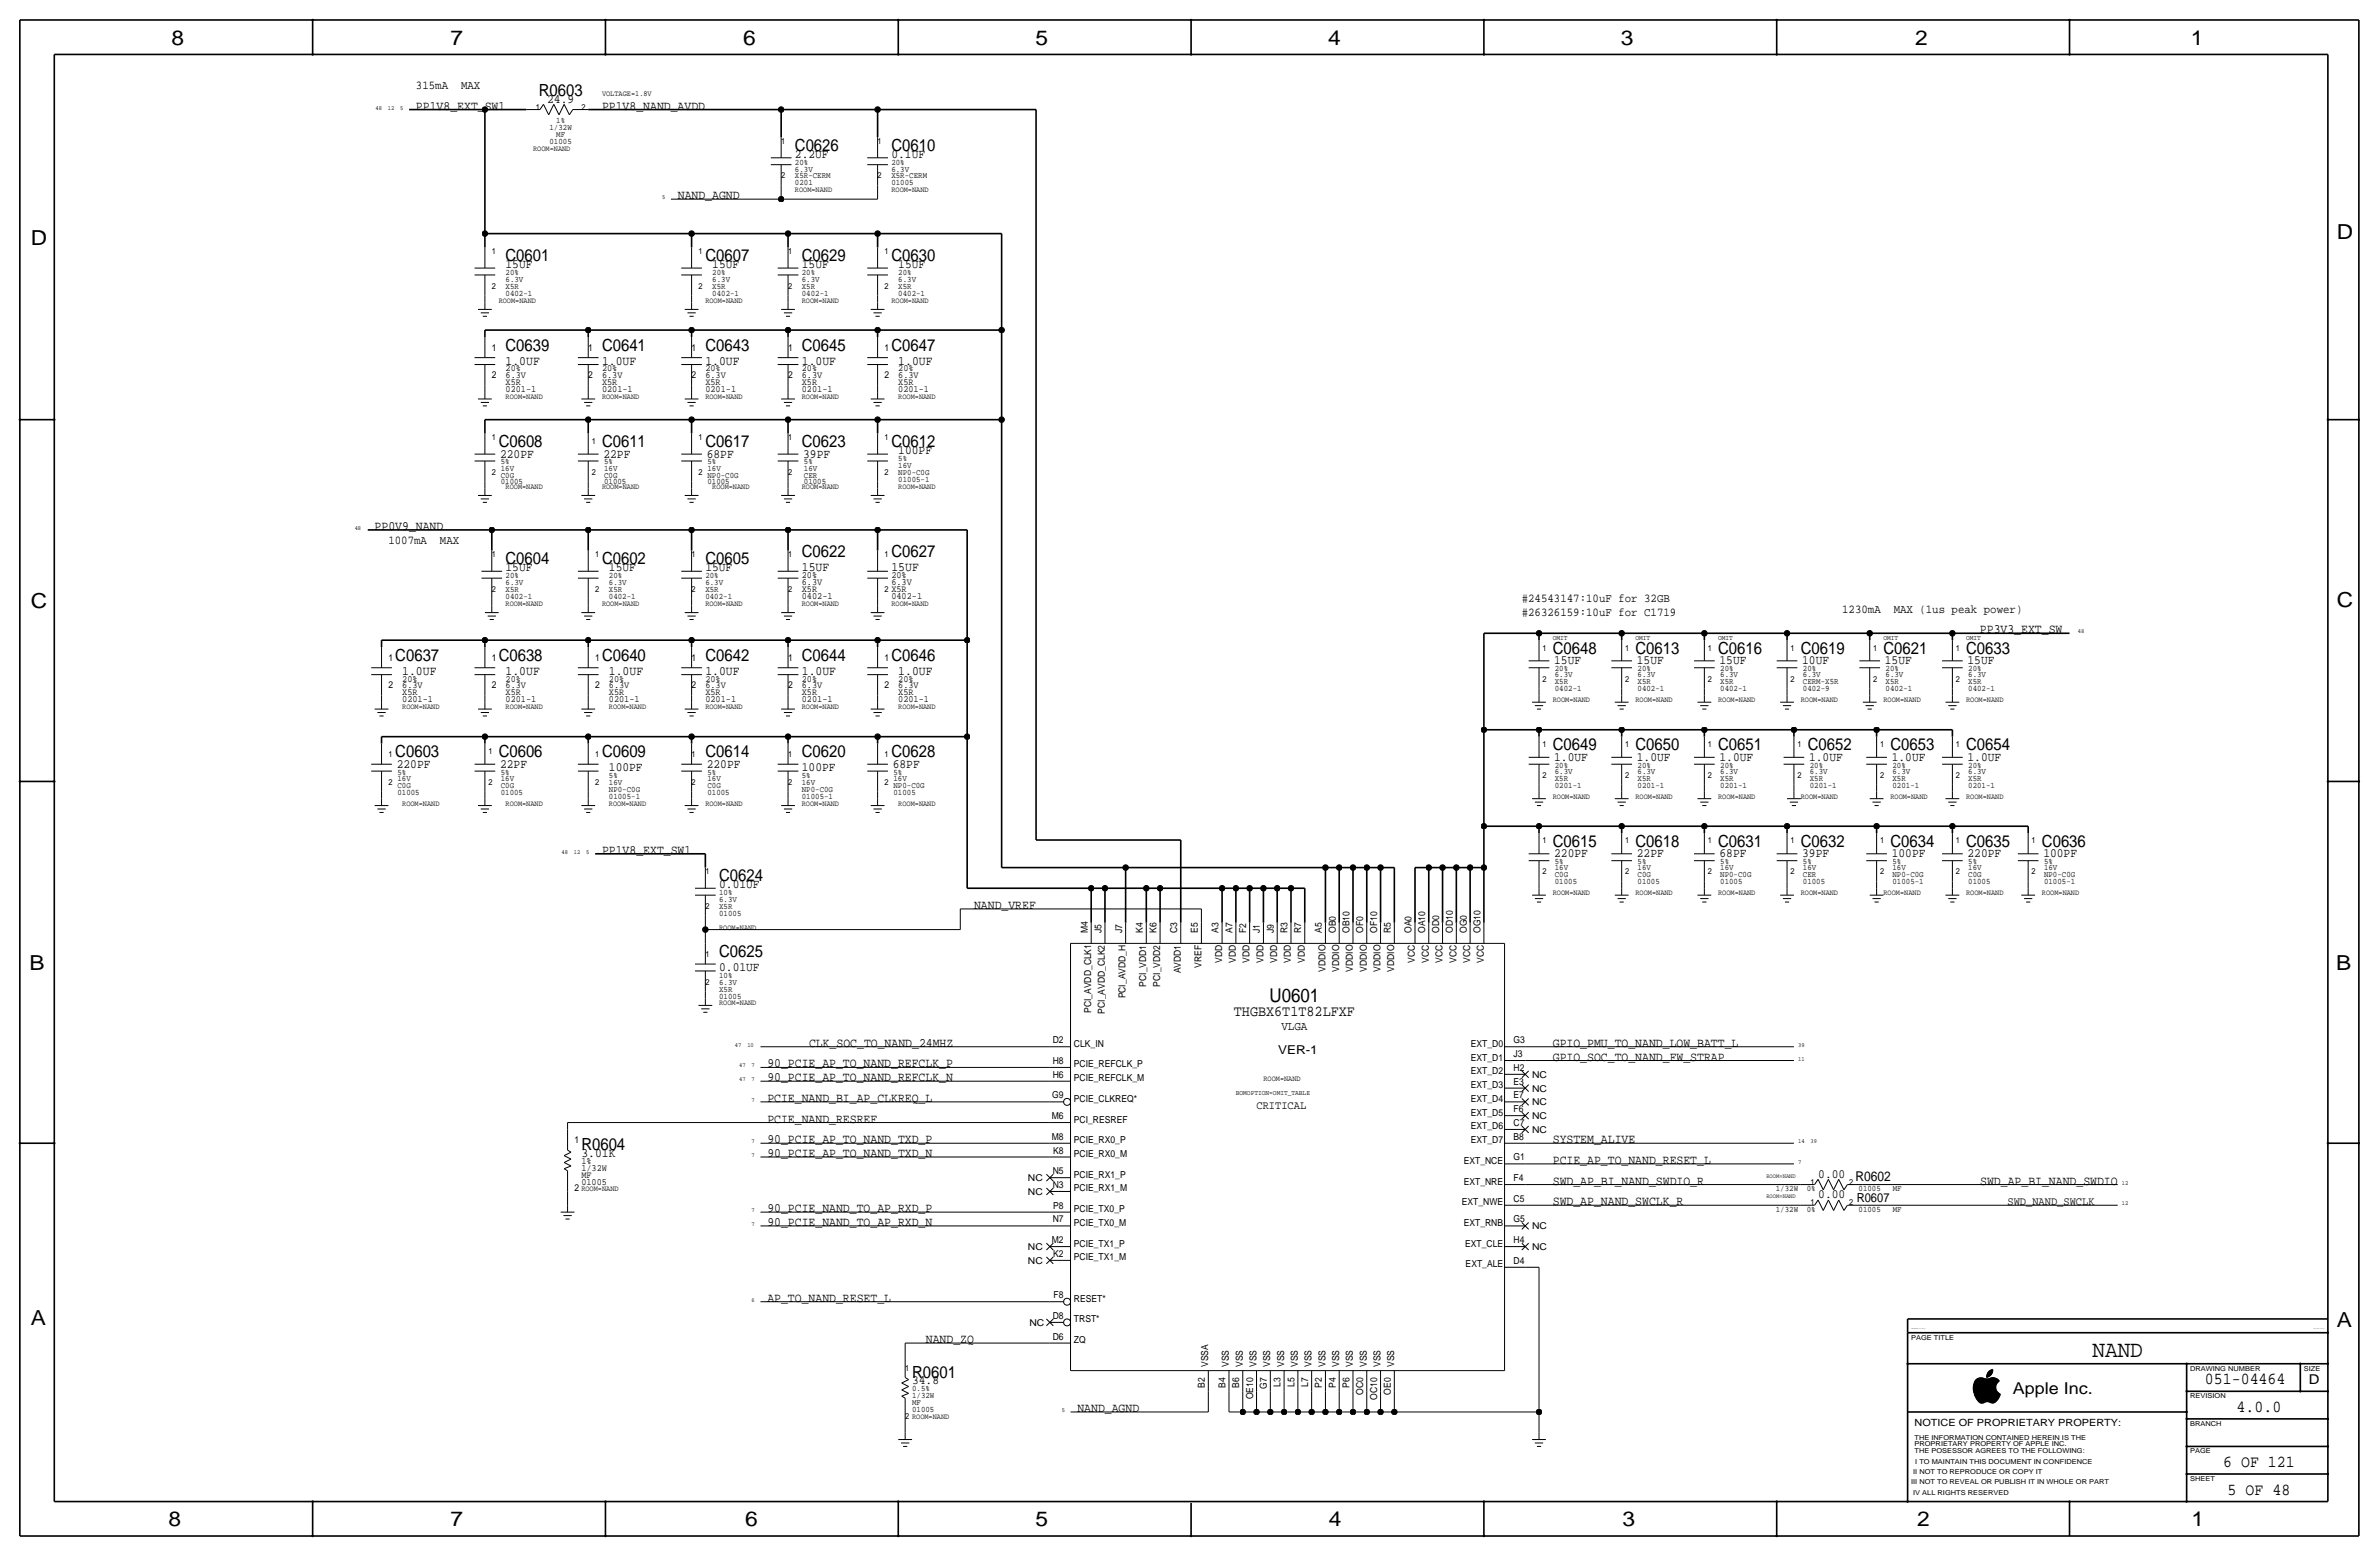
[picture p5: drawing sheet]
<svg xmlns="http://www.w3.org/2000/svg" width="877mm" height="574mm" viewBox="0 0 877 574" stroke-linecap="round" stroke-linejoin="round" font-family="sans-serif">
<defs><g id="words">
<text font-size="8.6" x="771.5" y="500.1">NAND</text>
<g font-size="7.6">
<text x="63.2" y="16.5">8</text>
<text x="166.1" y="16.5">7</text>
<text x="274" y="16.5">6</text>
<text x="381.7" y="16.5">5</text>
<text x="489.7" y="16.5">4</text>
<text x="597.6" y="16.5">3</text>
<text x="706.1" y="16.5">2</text>
<text x="807.7" y="16.5">1</text>
<text x="861.5" y="88.1">D</text>
<text x="11.4" y="90.4">D</text>
<text x="11.4" y="224.3">C</text>
<text x="861.5" y="223.8">C</text>
<text x="10.9" y="357.6">B</text>
<text x="861.3" y="357.4">B</text>
<text x="11.4" y="488.4">A</text>
<text x="861.5" y="489.2">A</text>
<text x="62.2" y="562.6">8</text>
<text x="166.1" y="562.6">7</text>
<text x="274.8" y="562.6">6</text>
<text x="381.7" y="562.6">5</text>
<text x="489.9" y="562.6">4</text>
<text x="598.1" y="562.6">3</text>
<text x="706.8" y="562.6">2</text>
<text x="807.9" y="562.6">1</text>
</g>
<text font-size="7" x="468" y="369.3">U0601</text>
<g font-size="6.2">
<text x="198.6" y="35.3">R0603</text>
<text x="293.1" y="55.6">C0626</text>
<text x="328.6" y="55.6">C0610</text>
<text x="186.4" y="96.3">C0601</text>
<text x="260" y="96.3">C0607</text>
<text x="295.6" y="96.3">C0629</text>
<text x="328.6" y="96.3">C0630</text>
<text x="186.4" y="129.3">C0639</text>
<text x="221.9" y="129.3">C0641</text>
<text x="260" y="129.3">C0643</text>
<text x="295.6" y="129.3">C0645</text>
<text x="328.6" y="129.3">C0647</text>
<text x="183.8" y="164.8">C0608</text>
<text x="221.9" y="164.8">C0611</text>
<text x="260" y="164.8">C0617</text>
<text x="295.6" y="164.8">C0623</text>
<text x="328.6" y="164.8">C0612</text>
<text x="186.4" y="208">C0604</text>
<text x="221.9" y="208">C0602</text>
<text x="260" y="208">C0605</text>
<text x="295.6" y="205.5">C0622</text>
<text x="328.6" y="205.5">C0627</text>
<text x="145.7" y="243.6">C0637</text>
<text x="183.8" y="243.6">C0638</text>
<text x="221.9" y="243.6">C0640</text>
<text x="260" y="243.6">C0642</text>
<text x="295.6" y="243.6">C0644</text>
<text x="328.6" y="243.6">C0646</text>
<text x="572.5" y="241">C0648</text>
<text x="602.9" y="241">C0613</text>
<text x="633.4" y="241">C0616</text>
<text x="663.9" y="241">C0619</text>
<text x="694.4" y="241">C0621</text>
<text x="724.9" y="241">C0633</text>
<text x="145.7" y="279.1">C0603</text>
<text x="183.8" y="279.1">C0606</text>
<text x="221.9" y="279.1">C0609</text>
<text x="260" y="279.1">C0614</text>
<text x="295.6" y="279.1">C0620</text>
<text x="328.6" y="279.1">C0628</text>
<text x="572.5" y="276.6">C0649</text>
<text x="602.9" y="276.6">C0650</text>
<text x="633.4" y="276.6">C0651</text>
<text x="666.4" y="276.6">C0652</text>
<text x="696.9" y="276.6">C0653</text>
<text x="724.9" y="276.6">C0654</text>
<text x="572.5" y="312.2">C0615</text>
<text x="602.9" y="312.2">C0618</text>
<text x="633.4" y="312.2">C0631</text>
<text x="663.9" y="312.2">C0632</text>
<text x="696.9" y="312.2">C0634</text>
<text x="724.9" y="312.2">C0635</text>
<text x="752.8" y="312.2">C0636</text>
<text x="265.1" y="324.9">C0624</text>
<text x="265.1" y="352.8">C0625</text>
<text x="214.3" y="423.9">R0604</text>
<text x="336.2" y="507.7">R0601</text>
<text x="812.9" y="510.3">051-04464</text>
<text x="824.6" y="520.4">4.0.0</text>
<text x="819.6" y="540.8">6 OF 121</text>
<text x="821.3" y="550.9">5 OF 48</text>
</g>
<text font-size="6" x="742.1" y="513.9">Apple Inc.</text>
<text font-size="5.6" x="454.9" y="374.4">THGBX6T1T82LFXF</text>
<g font-size="5">
<text x="684.1" y="435.4">R0602</text>
<text x="851.2" y="510.3">D</text>
</g>
<g font-size="4.7">
<text x="153.4" y="40.4">PP1V8_EXT_SW1</text>
<text x="201.7" y="37.8">24.9</text>
<text x="221.9" y="40.4">PP1V8_NAND_AVDD</text>
<text x="293.1" y="58.2">2.2UF</text>
<text x="328.6" y="58.2">0.1UF</text>
<text x="249.9" y="73.4">NAND_AGND</text>
<text x="186.4" y="98.8">15UF</text>
<text x="262.6" y="98.8">15UF</text>
<text x="295.6" y="98.8">15UF</text>
<text x="331.2" y="98.8">15UF</text>
<text x="186.4" y="134.4">1.0UF</text>
<text x="221.9" y="134.4">1.0UF</text>
<text x="260" y="134.4">1.0UF</text>
<text x="295.6" y="134.4">1.0UF</text>
<text x="331.2" y="134.4">1.0UF</text>
<text x="331.2" y="167.4">100PF</text>
<text x="184.4" y="168.7">220PF</text>
<text x="222.5" y="168.7">22PF</text>
<text x="260.6" y="168.7">68PF</text>
<text x="296.1" y="168.7">39PF</text>
<text x="138.1" y="195.3">PP0V9_NAND</text>
<text x="186.4" y="210.6">15UF</text>
<text x="224.5" y="210.6">15UF</text>
<text x="260" y="210.6">15UF</text>
<text x="295.6" y="210.6">15UF</text>
<text x="328.6" y="210.6">15UF</text>
<text x="729.9" y="233.4">PP3V3_EXT_SW</text>
<text x="573" y="244.9">15UF</text>
<text x="603.5" y="244.9">15UF</text>
<text x="633.9" y="244.9">15UF</text>
<text x="664.4" y="244.9">10UF</text>
<text x="694.9" y="244.9">15UF</text>
<text x="725.4" y="244.9">15UF</text>
<text x="148.3" y="248.7">1.0UF</text>
<text x="186.4" y="248.7">1.0UF</text>
<text x="224.5" y="248.7">1.0UF</text>
<text x="260" y="248.7">1.0UF</text>
<text x="295.6" y="248.7">1.0UF</text>
<text x="331.2" y="248.7">1.0UF</text>
<text x="573" y="280.4">1.0UF</text>
<text x="603.5" y="280.4">1.0UF</text>
<text x="633.9" y="280.4">1.0UF</text>
<text x="667" y="280.4">1.0UF</text>
<text x="697.4" y="280.4">1.0UF</text>
<text x="725.4" y="280.4">1.0UF</text>
<text x="146.3" y="283">220PF</text>
<text x="184.4" y="283">22PF</text>
<text x="224.5" y="284.2">100PF</text>
<text x="260.6" y="283">220PF</text>
<text x="295.6" y="284.2">100PF</text>
<text x="329.1" y="283">68PF</text>
<text x="221.9" y="314.7">PP1V8_EXT_SW1</text>
<text x="573" y="316">220PF</text>
<text x="603.5" y="316">22PF</text>
<text x="633.9" y="316">68PF</text>
<text x="664.4" y="316">39PF</text>
<text x="697.4" y="316">100PF</text>
<text x="725.4" y="316">220PF</text>
<text x="753.3" y="316">100PF</text>
<text x="265.1" y="327.4">0.01UF</text>
<text x="359.1" y="335">NAND_VREF</text>
<text x="265.1" y="357.9">0.01UF</text>
<text x="298.3" y="385.8">CLK_SOC_TO_NAND_24MHZ</text>
<text x="572.5" y="385.8">GPIO_PMU_TO_NAND_LOW_BATT_L</text>
<text x="282.9" y="393.4">90_PCIE_AP_TO_NAND_REFCLK_P</text>
<text x="572.5" y="390.9">GPIO_SOC_TO_NAND_FW_STRAP</text>
<text x="282.9" y="398.5">90_PCIE_AP_TO_NAND_REFCLK_N</text>
<text x="282.9" y="406.1">PCIE_NAND_BI_AP_CLKREQ_L</text>
<text x="282.9" y="413.8">PCIE_NAND_RESREF</text>
<text x="282.9" y="421.4">90_PCIE_AP_TO_NAND_TXD_P</text>
<text x="572.5" y="421.4">SYSTEM_ALIVE</text>
<text x="214.3" y="426.5">3.01K</text>
<text x="282.9" y="426.5">90_PCIE_AP_TO_NAND_TXD_N</text>
<text x="572.5" y="429">PCIE_AP_TO_NAND_RESET_L</text>
<text x="572.5" y="436.6">SWD_AP_BI_NAND_SWDIO_R</text>
<text x="670.3" y="434.1">0.00</text>
<text x="730.1" y="436.6">SWD_AP_BI_NAND_SWDIO</text>
<text x="670.3" y="441.7">0.00</text>
<text x="282.9" y="446.8">90_PCIE_NAND_TO_AP_RXD_P</text>
<text x="572.5" y="444.2">SWD_AP_NAND_SWCLK_R</text>
<text x="282.9" y="451.9">90_PCIE_NAND_TO_AP_RXD_N</text>
<text x="282.9" y="479.8">AP_TO_NAND_RESET_L</text>
<text x="341.3" y="495">NAND_ZQ</text>
<text x="336.2" y="510.3">34.8</text>
<text x="397.2" y="520.4">NAND_AGND</text>
</g>
<text font-size="4.6" x="684.6" y="443">R0607</text>
<g font-size="4.5">
<text x="472.4" y="379.5">VLGA</text>
<text x="471.2" y="388.4">VER-1</text>
</g>
<g font-size="4.4">
<text x="153.4" y="32.8">315mA</text>
<text x="170" y="32.8">MAX</text>
<text x="143.2" y="200.4">1007mA</text>
<text x="162.2" y="200.4">MAX</text>
<text x="561" y="222">#24543147:10uF for 32GB</text>
<text x="561" y="227.1">#26326159:10uF for C1719</text>
<text x="679.1" y="225.8">1230mA</text>
<text x="698.1" y="225.8">MAX (1us peak power)</text>
</g>
<g font-size="4.3">
<text x="463.2" y="408.7">CRITICAL</text>
<text x="740.1" y="444.2">SWD_NAND_SWCLK</text>
</g>
<text font-size="3.7" x="705.8" y="525.5">NOTICE OF PROPRIETARY PROPERTY:</text>
<g font-size="3.5">
<text x="181.3" y="129.3">1</text>
<text x="216.9" y="129.3">1</text>
<text x="255" y="129.3">1</text>
<text x="290.5" y="129.3">1</text>
<text x="326.1" y="129.3">1</text>
<text x="186.4" y="136.9">20%</text>
<text x="221.9" y="136.9">20%</text>
<text x="260" y="136.9">20%</text>
<text x="295.6" y="136.9">20%</text>
<text x="331.2" y="136.9">20%</text>
<text x="181.3" y="139.4">2</text>
<text x="186.4" y="142">X5R</text>
<text x="186.4" y="139.4">6.3V</text>
<text x="216.9" y="139.4">2</text>
<text x="221.9" y="142">X5R</text>
<text x="221.9" y="139.4">6.3V</text>
<text x="255" y="139.4">2</text>
<text x="260" y="142">X5R</text>
<text x="260" y="139.4">6.3V</text>
<text x="290.5" y="139.4">2</text>
<text x="295.6" y="142">X5R</text>
<text x="295.6" y="139.4">6.3V</text>
<text x="326.1" y="139.4">2</text>
<text x="331.2" y="142">X5R</text>
<text x="331.2" y="139.4">6.3V</text>
<text x="186.4" y="144.5">0201-1</text>
<text x="221.9" y="144.5">0201-1</text>
<text x="260" y="144.5">0201-1</text>
<text x="295.6" y="144.5">0201-1</text>
<text x="331.2" y="144.5">0201-1</text>
<text x="295.6" y="215.6">6.3V</text>
<text x="295.6" y="213.1">20%</text>
<text x="328.6" y="213.1">20%</text>
<text x="328.6" y="215.6">6.3V</text>
<text x="295.6" y="218.2">X5R</text>
<text x="295.6" y="220.7">0402-1</text>
<text x="328.6" y="220.7">0402-1</text>
<text x="328.6" y="218.2">X5R</text>
<text x="143.2" y="243.6">1</text>
<text x="181.3" y="243.6">1</text>
<text x="219.4" y="243.6">1</text>
<text x="255" y="243.6">1</text>
<text x="290.5" y="243.6">1</text>
<text x="326.1" y="243.6">1</text>
<text x="148.3" y="251.2">20%</text>
<text x="186.4" y="251.2">20%</text>
<text x="224.5" y="251.2">20%</text>
<text x="260" y="251.2">20%</text>
<text x="295.6" y="251.2">20%</text>
<text x="331.2" y="251.2">20%</text>
<text x="143.2" y="253.7">2</text>
<text x="148.3" y="253.7">6.3V</text>
<text x="148.3" y="256.3">X5R</text>
<text x="181.3" y="253.7">2</text>
<text x="186.4" y="256.3">X5R</text>
<text x="186.4" y="253.7">6.3V</text>
<text x="219.4" y="253.7">2</text>
<text x="224.5" y="256.3">X5R</text>
<text x="224.5" y="253.7">6.3V</text>
<text x="255" y="253.7">2</text>
<text x="260" y="256.3">X5R</text>
<text x="260" y="253.7">6.3V</text>
<text x="290.5" y="253.7">2</text>
<text x="295.6" y="256.3">X5R</text>
<text x="295.6" y="253.7">6.3V</text>
<text x="326.1" y="253.7">2</text>
<text x="331.2" y="253.7">6.3V</text>
<text x="331.2" y="256.3">X5R</text>
<text x="148.3" y="258.8">0201-1</text>
<text x="186.4" y="258.8">0201-1</text>
<text x="224.5" y="258.8">0201-1</text>
<text x="260" y="258.8">0201-1</text>
<text x="295.6" y="258.8">0201-1</text>
<text x="331.2" y="258.8">0201-1</text>
<text x="401" y="343.9" transform="rotate(-90 401 343.9)">M4</text>
<text x="406.1" y="343.9" transform="rotate(-90 406.1 343.9)">J5</text>
<text x="413.7" y="343.9" transform="rotate(-90 413.7 343.9)">J7</text>
<text x="421.3" y="343.9" transform="rotate(-90 421.3 343.9)">K4</text>
<text x="426.4" y="343.9" transform="rotate(-90 426.4 343.9)">K6</text>
<text x="434" y="343.9" transform="rotate(-90 434 343.9)">C3</text>
<text x="441.7" y="343.9" transform="rotate(-90 441.7 343.9)">E5</text>
<text x="449.3" y="343.9" transform="rotate(-90 449.3 343.9)">A3</text>
<text x="454.4" y="343.9" transform="rotate(-90 454.4 343.9)">A7</text>
<text x="459.4" y="343.9" transform="rotate(-90 459.4 343.9)">F2</text>
<text x="464.5" y="343.9" transform="rotate(-90 464.5 343.9)">J1</text>
<text x="469.6" y="343.9" transform="rotate(-90 469.6 343.9)">J9</text>
<text x="474.7" y="343.9" transform="rotate(-90 474.7 343.9)">R3</text>
<text x="479.8" y="343.9" transform="rotate(-90 479.8 343.9)">R7</text>
<text x="487.4" y="343.9" transform="rotate(-90 487.4 343.9)">A5</text>
<text x="492.5" y="343.9" transform="rotate(-90 492.5 343.9)">OB0</text>
<text x="497.5" y="343.9" transform="rotate(-90 497.5 343.9)">OB10</text>
<text x="502.6" y="343.9" transform="rotate(-90 502.6 343.9)">OF0</text>
<text x="507.7" y="343.9" transform="rotate(-90 507.7 343.9)">OF10</text>
<text x="512.8" y="343.9" transform="rotate(-90 512.8 343.9)">R5</text>
<text x="520.4" y="343.9" transform="rotate(-90 520.4 343.9)">OA0</text>
<text x="525.5" y="343.9" transform="rotate(-90 525.5 343.9)">OA10</text>
<text x="530.6" y="343.9" transform="rotate(-90 530.6 343.9)">OD0</text>
<text x="535.6" y="343.9" transform="rotate(-90 535.6 343.9)">OD10</text>
<text x="540.7" y="343.9" transform="rotate(-90 540.7 343.9)">OG0</text>
<text x="545.8" y="343.9" transform="rotate(-90 545.8 343.9)">OG10</text>
<text x="435.3" y="358.7" transform="rotate(-90 435.3 358.7)">AVDD1</text>
<text x="442.9" y="356.6" transform="rotate(-90 442.9 356.6)">VREF</text>
<text x="450.5" y="354.9" transform="rotate(-90 450.5 354.9)">VDD</text>
<text x="455.6" y="354.9" transform="rotate(-90 455.6 354.9)">VDD</text>
<text x="460.7" y="354.9" transform="rotate(-90 460.7 354.9)">VDD</text>
<text x="465.8" y="354.9" transform="rotate(-90 465.8 354.9)">VDD</text>
<text x="470.9" y="354.9" transform="rotate(-90 470.9 354.9)">VDD</text>
<text x="475.9" y="354.9" transform="rotate(-90 475.9 354.9)">VDD</text>
<text x="481" y="354.9" transform="rotate(-90 481 354.9)">VDD</text>
<text x="488.6" y="358.2" transform="rotate(-90 488.6 358.2)">VDDIO</text>
<text x="493.7" y="358.2" transform="rotate(-90 493.7 358.2)">VDDIO</text>
<text x="498.8" y="358.2" transform="rotate(-90 498.8 358.2)">VDDIO</text>
<text x="503.9" y="358.2" transform="rotate(-90 503.9 358.2)">VDDIO</text>
<text x="509" y="358.2" transform="rotate(-90 509 358.2)">VDDIO</text>
<text x="514" y="358.2" transform="rotate(-90 514 358.2)">VDDIO</text>
<text x="521.7" y="354.9" transform="rotate(-90 521.7 354.9)">VCC</text>
<text x="526.7" y="354.9" transform="rotate(-90 526.7 354.9)">VCC</text>
<text x="531.8" y="354.9" transform="rotate(-90 531.8 354.9)">VCC</text>
<text x="536.9" y="354.9" transform="rotate(-90 536.9 354.9)">VCC</text>
<text x="542" y="354.9" transform="rotate(-90 542 354.9)">VCC</text>
<text x="547.1" y="354.9" transform="rotate(-90 547.1 354.9)">VCC</text>
<text x="422.6" y="363.6" transform="rotate(-90 422.6 363.6)">PCI_VDD1</text>
<text x="427.7" y="363.6" transform="rotate(-90 427.7 363.6)">PCI_VDD2</text>
<text x="415" y="368" transform="rotate(-90 415 368)">PCI_AVDD_H</text>
<text x="402.3" y="373.4" transform="rotate(-90 402.3 373.4)">PCI_AVDD_CLK1</text>
<text x="407.4" y="373.6" transform="rotate(-90 407.4 373.6)">PCI_AVDD_CLK2</text>
<text x="388.1" y="384.6">D2</text>
<text x="395.9" y="385.8">CLK_IN</text>
<text x="542.3" y="385.8">EXT_D0</text>
<text x="558" y="389.6">J3</text>
<text x="558" y="384.6">G3</text>
<text x="388.1" y="392.2">H8</text>
<text x="395.9" y="393.4">PCIE_REFCLK_P</text>
<text x="542.3" y="390.9">EXT_D1</text>
<text x="542.3" y="396">EXT_D2</text>
<text x="558" y="394.7">H2</text>
<text x="388.1" y="397.3">H6</text>
<text x="395.9" y="398.5">PCIE_REFCLK_M</text>
<text x="542.3" y="401.1">EXT_D3</text>
<text x="558" y="399.8">E3</text>
<text x="564.8" y="397.3">NC</text>
<text x="387.9" y="404.9">G9</text>
<text x="395.9" y="406.1">PCIE_CLKREQ*</text>
<text x="542.3" y="406.1">EXT_D4</text>
<text x="558" y="404.9">E7</text>
<text x="564.8" y="407.4">NC</text>
<text x="564.8" y="402.3">NC</text>
<text x="387.7" y="412.5">M6</text>
<text x="395.9" y="413.8">PCI_RESREF</text>
<text x="542.3" y="411.2">EXT_D5</text>
<text x="558" y="410">F6</text>
<text x="564.8" y="412.5">NC</text>
<text x="542.3" y="416.3">EXT_D6</text>
<text x="558" y="415">C7</text>
<text x="564.8" y="417.6">NC</text>
<text x="211.8" y="421.4">1</text>
<text x="387.7" y="420.1">M8</text>
<text x="388.3" y="425.2">K8</text>
<text x="395.9" y="421.4">PCIE_RX0_P</text>
<text x="542.3" y="421.4">EXT_D7</text>
<text x="558" y="420.1">B8</text>
<text x="214.3" y="431.5">1/32W</text>
<text x="214.3" y="429">1%</text>
<text x="395.9" y="426.5">PCIE_RX0_M</text>
<text x="539.6" y="429">EXT_NCE</text>
<text x="558" y="427.7">G1</text>
<text x="214.3" y="436.6">01005</text>
<text x="214.3" y="434.1">MF</text>
<text x="379" y="435.4">NC</text>
<text x="388.1" y="432.8">N5</text>
<text x="388.1" y="437.9">N3</text>
<text x="395.9" y="434.1">PCIE_RX1_P</text>
<text x="539.6" y="436.6">EXT_NRE</text>
<text x="558" y="435.4">F4</text>
<text x="211.8" y="439.2">2</text>
<text x="379" y="440.4">NC</text>
<text x="395.9" y="439.2">PCIE_RX1_M</text>
<text x="558" y="443">C5</text>
<text x="388.3" y="445.5">P8</text>
<text x="395.9" y="446.8">PCIE_TX0_P</text>
<text x="538.9" y="444.2">EXT_NWE</text>
<text x="388.1" y="450.6">N7</text>
<text x="395.9" y="451.9">PCIE_TX0_M</text>
<text x="539.6" y="451.9">EXT_RNB</text>
<text x="558" y="450.6">G5</text>
<text x="564.8" y="453.1">NC</text>
<text x="379" y="460.8">NC</text>
<text x="387.7" y="458.2">M2</text>
<text x="395.9" y="459.5">PCIE_TX1_P</text>
<text x="540.2" y="459.5">EXT_CLE</text>
<text x="558" y="458.2">H4</text>
<text x="564.8" y="460.8">NC</text>
<text x="379" y="465.8">NC</text>
<text x="388.3" y="463.3">K2</text>
<text x="395.9" y="464.6">PCIE_TX1_M</text>
<text x="540.3" y="467.1">EXT_ALE</text>
<text x="558" y="465.8">D4</text>
<text x="388.4" y="478.5">F8</text>
<text x="395.9" y="479.8">RESET*</text>
<text x="379.5" y="488.7">NC</text>
<text x="388.1" y="486.2">D8</text>
<text x="395.9" y="487.4">TRST*</text>
<text x="388.1" y="493.8">D6</text>
<text x="395.9" y="495">ZQ</text>
<text x="445.5" y="503.9" transform="rotate(-90 445.5 503.9)">VSSA</text>
<text x="453.1" y="503.9" transform="rotate(-90 453.1 503.9)">VSS</text>
<text x="458.2" y="503.9" transform="rotate(-90 458.2 503.9)">VSS</text>
<text x="463.2" y="503.9" transform="rotate(-90 463.2 503.9)">VSS</text>
<text x="468.3" y="503.9" transform="rotate(-90 468.3 503.9)">VSS</text>
<text x="473.4" y="503.9" transform="rotate(-90 473.4 503.9)">VSS</text>
<text x="478.5" y="503.9" transform="rotate(-90 478.5 503.9)">VSS</text>
<text x="483.6" y="503.9" transform="rotate(-90 483.6 503.9)">VSS</text>
<text x="488.6" y="503.9" transform="rotate(-90 488.6 503.9)">VSS</text>
<text x="493.7" y="503.9" transform="rotate(-90 493.7 503.9)">VSS</text>
<text x="498.8" y="503.9" transform="rotate(-90 498.8 503.9)">VSS</text>
<text x="503.9" y="503.9" transform="rotate(-90 503.9 503.9)">VSS</text>
<text x="509" y="503.9" transform="rotate(-90 509 503.9)">VSS</text>
<text x="514" y="503.9" transform="rotate(-90 514 503.9)">VSS</text>
<text x="444.2" y="511.6" transform="rotate(-90 444.2 511.6)">B2</text>
<text x="451.8" y="511.6" transform="rotate(-90 451.8 511.6)">B4</text>
<text x="456.9" y="511.6" transform="rotate(-90 456.9 511.6)">B6</text>
<text x="462" y="515.8" transform="rotate(-90 462 515.8)">OE10</text>
<text x="467.1" y="512" transform="rotate(-90 467.1 512)">G7</text>
<text x="472.1" y="511.3" transform="rotate(-90 472.1 511.3)">L3</text>
<text x="477.2" y="511.3" transform="rotate(-90 477.2 511.3)">L5</text>
<text x="482.3" y="511.3" transform="rotate(-90 482.3 511.3)">L7</text>
<text x="487.4" y="511.6" transform="rotate(-90 487.4 511.6)">P2</text>
<text x="492.5" y="511.6" transform="rotate(-90 492.5 511.6)">P4</text>
<text x="497.5" y="511.6" transform="rotate(-90 497.5 511.6)">P6</text>
<text x="502.6" y="514.2" transform="rotate(-90 502.6 514.2)">OC0</text>
<text x="507.7" y="516" transform="rotate(-90 507.7 516)">OC10</text>
<text x="512.8" y="514.1" transform="rotate(-90 512.8 514.1)">OE0</text>
</g>
<g font-size="3.1">
<text x="197.6" y="40.4">1</text>
<text x="214.3" y="40.4">2</text>
<text x="205.1" y="45.5">1%</text>
<text x="202.6" y="48">1/32W</text>
<text x="202.6" y="53.1">01005</text>
<text x="205.1" y="50.5">MF</text>
<text x="288" y="53.1">1</text>
<text x="323.5" y="53.1">1</text>
<text x="288" y="65.8">2</text>
<text x="293.1" y="60.7">20%</text>
<text x="293.1" y="63.2">6.3V</text>
<text x="293.1" y="65.8">X5R-CERM</text>
<text x="323.5" y="65.8">2</text>
<text x="328.6" y="63.2">6.3V</text>
<text x="328.6" y="60.7">20%</text>
<text x="328.6" y="65.8">X5R-CERM</text>
<text x="293.1" y="68.3">0201</text>
<text x="328.6" y="68.3">01005</text>
<text x="181.3" y="93.7">1</text>
<text x="257.5" y="93.7">1</text>
<text x="290.5" y="93.7">1</text>
<text x="326.1" y="93.7">1</text>
<text x="186.4" y="101.3">20%</text>
<text x="262.6" y="101.3">20%</text>
<text x="295.6" y="101.3">20%</text>
<text x="331.2" y="101.3">20%</text>
<text x="181.3" y="106.4">2</text>
<text x="186.4" y="106.4">X5R</text>
<text x="186.4" y="103.9">6.3V</text>
<text x="257.5" y="106.4">2</text>
<text x="262.6" y="106.4">X5R</text>
<text x="262.6" y="103.9">6.3V</text>
<text x="290.5" y="106.4">2</text>
<text x="295.6" y="106.4">X5R</text>
<text x="295.6" y="103.9">6.3V</text>
<text x="326.1" y="106.4">2</text>
<text x="331.2" y="106.4">X5R</text>
<text x="331.2" y="103.9">6.3V</text>
<text x="186.4" y="109">0402-1</text>
<text x="262.6" y="109">0402-1</text>
<text x="295.6" y="109">0402-1</text>
<text x="331.2" y="109">0402-1</text>
<text x="181.3" y="162.3">1</text>
<text x="218.1" y="163.6">1</text>
<text x="257.5" y="162.3">1</text>
<text x="290.5" y="162.3">1</text>
<text x="326.1" y="162.3">1</text>
<text x="184.6" y="171.2">5%</text>
<text x="184.6" y="173.5">16V</text>
<text x="222.7" y="173.5">16V</text>
<text x="222.7" y="171.2">5%</text>
<text x="260.8" y="171.2">5%</text>
<text x="260.8" y="173.5">16V</text>
<text x="296.4" y="171.2">5%</text>
<text x="296.4" y="173.5">16V</text>
<text x="331.2" y="169.9">5%</text>
<text x="331.2" y="172.5">16V</text>
<text x="181.3" y="175">2</text>
<text x="184.6" y="178.6">01005</text>
<text x="184.6" y="176">C0G</text>
<text x="218.1" y="175">2</text>
<text x="222.7" y="176">C0G</text>
<text x="222.7" y="178.6">01005</text>
<text x="257.5" y="175">2</text>
<text x="260.8" y="178.6">01005</text>
<text x="260.8" y="176">NP0-C0G</text>
<text x="290.5" y="175">2</text>
<text x="296.4" y="178.6">01005</text>
<text x="296.4" y="176">CER</text>
<text x="326.1" y="175">2</text>
<text x="331.2" y="177.5">01005-1</text>
<text x="331.2" y="175">NP0-C0G</text>
<text x="181.3" y="205.5">1</text>
<text x="219.4" y="205.5">1</text>
<text x="255" y="205.5">1</text>
<text x="290.5" y="205.5">1</text>
<text x="326.1" y="205.5">1</text>
<text x="186.4" y="215.6">6.3V</text>
<text x="186.4" y="213.1">20%</text>
<text x="224.5" y="215.6">6.3V</text>
<text x="224.5" y="213.1">20%</text>
<text x="260" y="215.6">6.3V</text>
<text x="260" y="213.1">20%</text>
<text x="181.3" y="218.2">2</text>
<text x="186.4" y="218.2">X5R</text>
<text x="186.4" y="220.7">0402-1</text>
<text x="219.4" y="218.2">2</text>
<text x="224.5" y="220.7">0402-1</text>
<text x="224.5" y="218.2">X5R</text>
<text x="255" y="218.2">2</text>
<text x="260" y="220.7">0402-1</text>
<text x="260" y="218.2">X5R</text>
<text x="290.5" y="218.2">2</text>
<text x="326.1" y="218.2">2</text>
<text x="568.7" y="239.8">1</text>
<text x="599.1" y="239.8">1</text>
<text x="629.6" y="239.8">1</text>
<text x="660.1" y="239.8">1</text>
<text x="690.6" y="239.8">1</text>
<text x="721.1" y="239.8">1</text>
<text x="568.7" y="251.2">2</text>
<text x="573.2" y="249.7">6.3V</text>
<text x="573.2" y="247.4">20%</text>
<text x="599.1" y="251.2">2</text>
<text x="603.7" y="249.7">6.3V</text>
<text x="603.7" y="247.4">20%</text>
<text x="629.6" y="251.2">2</text>
<text x="634.2" y="247.4">20%</text>
<text x="634.2" y="249.7">6.3V</text>
<text x="660.1" y="251.2">2</text>
<text x="664.7" y="249.7">6.3V</text>
<text x="664.7" y="247.4">20%</text>
<text x="690.6" y="251.2">2</text>
<text x="695.1" y="247.4">20%</text>
<text x="695.1" y="249.7">6.3V</text>
<text x="721.1" y="251.2">2</text>
<text x="725.6" y="247.4">20%</text>
<text x="725.6" y="249.7">6.3V</text>
<text x="573.2" y="254.8">0402-1</text>
<text x="573.2" y="252.2">X5R</text>
<text x="603.7" y="252.2">X5R</text>
<text x="603.7" y="254.8">0402-1</text>
<text x="634.2" y="252.2">X5R</text>
<text x="634.2" y="254.8">0402-1</text>
<text x="664.7" y="254.8">0402-9</text>
<text x="664.7" y="252.2">CERM-X5R</text>
<text x="695.1" y="252.2">X5R</text>
<text x="695.1" y="254.8">0402-1</text>
<text x="725.6" y="252.2">X5R</text>
<text x="725.6" y="254.8">0402-1</text>
<text x="568.7" y="275.3">1</text>
<text x="599.1" y="275.3">1</text>
<text x="629.6" y="275.3">1</text>
<text x="662.6" y="275.3">1</text>
<text x="693.1" y="275.3">1</text>
<text x="721.1" y="275.3">1</text>
<text x="143.2" y="279.1">1</text>
<text x="180" y="277.9">1</text>
<text x="219.4" y="279.1">1</text>
<text x="255" y="279.1">1</text>
<text x="290.5" y="279.1">1</text>
<text x="326.1" y="279.1">1</text>
<text x="146.5" y="285.5">5%</text>
<text x="146.5" y="287.8">16V</text>
<text x="184.6" y="287.8">16V</text>
<text x="184.6" y="285.5">5%</text>
<text x="224.5" y="286.8">5%</text>
<text x="260.8" y="285.5">5%</text>
<text x="260.8" y="287.8">16V</text>
<text x="295.6" y="286.8">5%</text>
<text x="329.4" y="285.5">5%</text>
<text x="329.4" y="287.8">16V</text>
<text x="568.7" y="286.8">2</text>
<text x="573.2" y="283">20%</text>
<text x="573.2" y="285.2">6.3V</text>
<text x="573.2" y="287.8">X5R</text>
<text x="599.1" y="286.8">2</text>
<text x="603.7" y="283">20%</text>
<text x="603.7" y="285.2">6.3V</text>
<text x="603.7" y="287.8">X5R</text>
<text x="629.6" y="286.8">2</text>
<text x="634.2" y="287.8">X5R</text>
<text x="634.2" y="283">20%</text>
<text x="634.2" y="285.2">6.3V</text>
<text x="662.6" y="286.8">2</text>
<text x="667.2" y="283">20%</text>
<text x="667.2" y="285.2">6.3V</text>
<text x="667.2" y="287.8">X5R</text>
<text x="693.1" y="286.8">2</text>
<text x="697.7" y="283">20%</text>
<text x="697.7" y="285.2">6.3V</text>
<text x="697.7" y="287.8">X5R</text>
<text x="721.1" y="286.8">2</text>
<text x="725.6" y="285.2">6.3V</text>
<text x="725.6" y="283">20%</text>
<text x="725.6" y="287.8">X5R</text>
<text x="143.2" y="289.3">2</text>
<text x="146.5" y="292.9">01005</text>
<text x="146.5" y="290.3">C0G</text>
<text x="180" y="289.3">2</text>
<text x="184.6" y="290.3">C0G</text>
<text x="184.6" y="292.9">01005</text>
<text x="219.4" y="289.3">2</text>
<text x="224.5" y="291.8">NP0-C0G</text>
<text x="224.5" y="289.3">16V</text>
<text x="255" y="289.3">2</text>
<text x="260.8" y="292.9">01005</text>
<text x="260.8" y="290.3">C0G</text>
<text x="290.5" y="289.3">2</text>
<text x="295.6" y="291.8">NP0-C0G</text>
<text x="295.6" y="289.3">16V</text>
<text x="326.1" y="289.3">2</text>
<text x="329.4" y="292.9">01005</text>
<text x="329.4" y="290.3">NP0-C0G</text>
<text x="573.2" y="290.3">0201-1</text>
<text x="603.7" y="290.3">0201-1</text>
<text x="634.2" y="290.3">0201-1</text>
<text x="667.2" y="290.3">0201-1</text>
<text x="697.7" y="290.3">0201-1</text>
<text x="725.6" y="290.3">0201-1</text>
<text x="224.5" y="294.4">01005-1</text>
<text x="295.6" y="294.4">01005-1</text>
<text x="568.7" y="310.9">1</text>
<text x="599.1" y="310.9">1</text>
<text x="629.6" y="310.9">1</text>
<text x="660.1" y="310.9">1</text>
<text x="693.1" y="310.9">1</text>
<text x="721.1" y="310.9">1</text>
<text x="749" y="310.9">1</text>
<text x="260" y="322.3">1</text>
<text x="568.7" y="322.3">2</text>
<text x="573.2" y="318.5">5%</text>
<text x="573.2" y="320.8">16V</text>
<text x="573.2" y="323.3">C0G</text>
<text x="599.1" y="322.3">2</text>
<text x="603.7" y="320.8">16V</text>
<text x="603.7" y="323.3">C0G</text>
<text x="603.7" y="318.5">5%</text>
<text x="629.6" y="322.3">2</text>
<text x="634.2" y="318.5">5%</text>
<text x="634.2" y="323.3">NP0-C0G</text>
<text x="634.2" y="320.8">16V</text>
<text x="660.1" y="322.3">2</text>
<text x="664.7" y="318.5">5%</text>
<text x="664.7" y="320.8">16V</text>
<text x="664.7" y="323.3">CER</text>
<text x="693.1" y="322.3">2</text>
<text x="697.7" y="318.5">5%</text>
<text x="697.7" y="323.3">NP0-C0G</text>
<text x="697.7" y="320.8">16V</text>
<text x="721.1" y="322.3">2</text>
<text x="725.6" y="318.5">5%</text>
<text x="725.6" y="320.8">16V</text>
<text x="725.6" y="323.3">C0G</text>
<text x="749" y="322.3">2</text>
<text x="753.6" y="318.5">5%</text>
<text x="753.6" y="323.3">NP0-C0G</text>
<text x="753.6" y="320.8">16V</text>
<text x="265.1" y="329.9">10%</text>
<text x="573.2" y="325.9">01005</text>
<text x="603.7" y="325.9">01005</text>
<text x="634.2" y="325.9">01005</text>
<text x="664.7" y="325.9">01005</text>
<text x="697.7" y="325.9">01005-1</text>
<text x="725.6" y="325.9">01005</text>
<text x="753.6" y="325.9">01005-1</text>
<text x="260" y="335">2</text>
<text x="265.1" y="332.5">6.3V</text>
<text x="265.1" y="335">X5R</text>
<text x="265.1" y="337.6">01005</text>
<text x="260" y="352.8">1</text>
<text x="260" y="363">2</text>
<text x="265.1" y="365.5">X5R</text>
<text x="265.1" y="360.4">10%</text>
<text x="265.1" y="363">6.3V</text>
<text x="265.1" y="368">01005</text>
<text x="667.5" y="436.6">1</text>
<text x="681.7" y="436.6">2</text>
<text x="654.7" y="439.2">1/32W</text>
<text x="666.1" y="439.2">0%</text>
<text x="685.2" y="439.2">01005</text>
<text x="697.8" y="439.2">MF</text>
<text x="654.7" y="446.8">1/32W</text>
<text x="666.1" y="446.8">0%</text>
<text x="667.5" y="444.2">1</text>
<text x="681.7" y="444.2">2</text>
<text x="685.2" y="446.8">01005</text>
<text x="697.8" y="446.8">MF</text>
<text x="333.7" y="505.2">1</text>
<text x="336.2" y="515.4">1/32W</text>
<text x="336.2" y="512.8">0.5%</text>
<text x="336.2" y="520.4">01005</text>
<text x="336.2" y="517.9">MF</text>
<text x="333.7" y="523">2 ROOM=NAND</text>
</g>
<g font-size="2.9">
<text x="221.9" y="35.3">VOLTAGE=1.8V</text>
<text x="196.5" y="55.6">ROOM=NAND</text>
<text x="293.1" y="70.9">ROOM=NAND</text>
<text x="328.6" y="70.9">ROOM=NAND</text>
<text x="183.8" y="111.5">ROOM=NAND</text>
<text x="260" y="111.5">ROOM=NAND</text>
<text x="295.6" y="111.5">ROOM=NAND</text>
<text x="328.6" y="111.5">ROOM=NAND</text>
<text x="186.4" y="147.1">ROOM=NAND</text>
<text x="221.9" y="147.1">ROOM=NAND</text>
<text x="260" y="147.1">ROOM=NAND</text>
<text x="295.6" y="147.1">ROOM=NAND</text>
<text x="331.2" y="147.1">ROOM=NAND</text>
<text x="186.4" y="180.1">ROOM=NAND</text>
<text x="221.9" y="180.1">ROOM=NAND</text>
<text x="262.6" y="180.1">ROOM=NAND</text>
<text x="295.6" y="180.1">ROOM=NAND</text>
<text x="331.2" y="180.1">ROOM=NAND</text>
<text x="186.4" y="223.3">ROOM=NAND</text>
<text x="221.9" y="223.3">ROOM=NAND</text>
<text x="260" y="223.3">ROOM=NAND</text>
<text x="295.6" y="223.3">ROOM=NAND</text>
<text x="328.6" y="223.3">ROOM=NAND</text>
<text x="148.3" y="261.4">ROOM=NAND</text>
<text x="186.4" y="261.4">ROOM=NAND</text>
<text x="224.5" y="261.4">ROOM=NAND</text>
<text x="260" y="261.4">ROOM=NAND</text>
<text x="295.6" y="261.4">ROOM=NAND</text>
<text x="331.2" y="261.4">ROOM=NAND</text>
<text x="572.5" y="258.8">ROOM=NAND</text>
<text x="602.9" y="258.8">ROOM=NAND</text>
<text x="633.4" y="258.8">ROOM=NAND</text>
<text x="663.9" y="258.8">ROOM=NAND</text>
<text x="694.4" y="258.8">ROOM=NAND</text>
<text x="724.9" y="258.8">ROOM=NAND</text>
<text x="148.3" y="296.9">ROOM=NAND</text>
<text x="186.4" y="296.9">ROOM=NAND</text>
<text x="224.5" y="296.9">ROOM=NAND</text>
<text x="260" y="296.9">ROOM=NAND</text>
<text x="295.6" y="296.9">ROOM=NAND</text>
<text x="331.2" y="296.9">ROOM=NAND</text>
<text x="572.5" y="294.4">ROOM=NAND</text>
<text x="602.9" y="294.4">ROOM=NAND</text>
<text x="633.4" y="294.4">ROOM=NAND</text>
<text x="663.9" y="294.4">ROOM=NAND</text>
<text x="696.9" y="294.4">ROOM=NAND</text>
<text x="724.9" y="294.4">ROOM=NAND</text>
<text x="572.5" y="329.9">ROOM=NAND</text>
<text x="602.9" y="329.9">ROOM=NAND</text>
<text x="633.4" y="329.9">ROOM=NAND</text>
<text x="663.9" y="329.9">ROOM=NAND</text>
<text x="694.4" y="329.9">ROOM=NAND</text>
<text x="724.9" y="329.9">ROOM=NAND</text>
<text x="752.8" y="329.9">ROOM=NAND</text>
<text x="265.1" y="342.6">ROOM=NAND</text>
<text x="265.1" y="370.6">ROOM=NAND</text>
<text x="465.8" y="398.5">ROOM=NAND</text>
<text x="214.3" y="439.2">ROOM=NAND</text>
</g>
<g font-size="2.6">
<text x="572.5" y="236">OMIT</text>
<text x="602.9" y="236">OMIT</text>
<text x="633.4" y="236">OMIT</text>
<text x="694.4" y="236">OMIT</text>
<text x="724.9" y="236">OMIT</text>
<text x="455.6" y="403.6">BOMOPTION=OMIT_TABLE</text>
</g>
<g font-size="2.5">
<text x="704.5" y="493.8">PAGE TITLE</text>
<text x="807.4" y="505.2">DRAWING NUMBER</text>
<text x="849.3" y="505.2">SIZE</text>
<text x="807.4" y="515.4">REVISION</text>
<text x="807.4" y="525.5">BRANCH</text>
<text x="705.8" y="533.1">PROPRIETARY PROPERTY OF APPLE INC.</text>
<text x="705.8" y="530.6">THE INFORMATION CONTAINED HEREIN IS THE</text>
<text x="705.8" y="535.7">THE POSESSOR AGREES TO THE FOLLOWING:</text>
<text x="706.1" y="539.5">I TO MAINTAIN THIS DOCUMENT IN CONFIDENCE</text>
<text x="807.4" y="535.7">PAGE</text>
<text x="705.3" y="543.3">II NOT TO REPRODUCE OR COPY IT</text>
<text x="807.4" y="545.8">SHEET</text>
<text x="704.5" y="547.1">III NOT TO REVEAL OR PUBLISH IT IN WHOLE OR PART</text>
<text x="705.3" y="550.9">IV ALL RIGHTS RESERVED</text>
</g>
<g font-size="2.3">
<text x="138.4" y="40.4">48</text>
<text x="143" y="40.4">12</text>
<text x="147.6" y="40.4">5</text>
<text x="244.1" y="73.4">5</text>
<text x="130.8" y="195.3">48</text>
<text x="766" y="233.4">48</text>
<text x="207" y="314.7">48</text>
<text x="211.6" y="314.7">12</text>
<text x="216.2" y="314.7">5</text>
<text x="271" y="385.8">47</text>
<text x="275.5" y="385.8">10</text>
<text x="662.9" y="385.8">39</text>
<text x="272.5" y="393.4">47</text>
<text x="277.1" y="393.4">7</text>
<text x="662.9" y="390.9">11</text>
<text x="272.5" y="398.5">47</text>
<text x="277.1" y="398.5">7</text>
<text x="277.1" y="406.1">7</text>
<text x="277.1" y="421.4">7</text>
<text x="662.9" y="421.4">14</text>
<text x="667.5" y="421.4">39</text>
<text x="277.1" y="426.5">7</text>
<text x="662.9" y="429">7</text>
<text x="651.2" y="434.1">ROOM=NAND</text>
<text x="782.3" y="436.6">12</text>
<text x="651.2" y="441.7">ROOM=NAND</text>
<text x="277.1" y="446.8">7</text>
<text x="782.3" y="444.2">12</text>
<text x="277.1" y="451.9">7</text>
<text x="277.1" y="479.8">6</text>
<text x="391.4" y="520.4">5</text>
</g>
<text font-size=".5" x="704.5" y="490">SYNC_MASTER=J171/MLB_B</text>
<text font-size=".4" x="852.9" y="490">SYNC_DATE=10/24/2018</text>
</g></defs>
<g fill="none" stroke="#000" stroke-width=".6">
<path d="M7.3 7.4v558.8zM7.3 7.4h862.3zM115.3 7.4v12.7zM223.2 7.4v12.7zM331.2 7.4v12.7zM439.1 7.4v12.7zM547.1 7.4v12.7zM655 7.4v12.7zM763 7.4v12.7zM869.6 7.4v558.8zM20 20.1v533.4zM20 20.1h838.2z"/>
<path d="M858.2 20.1v533.4zM150.8 40.4h28zM178.8 40.4v45.7zM178.8 40.4h15.2zM216.9 40.4h71.1zM288 40.4h35.5zM288 40.4v10.1zM323.5 40.4h58.5zM323.5 40.4v10.1zM382 40.4v269.2zM178.8 86.1h76.2zM178.8 86.1v5.1z"/>
<path d="M255 86.1h35.5zM255 86.1v5.1zM290.5 86.1h33zM290.5 86.1v5.1zM323.5 86.1h45.8zM323.5 86.1v5.1zM369.3 86.1v35.6zM178.8 121.7h38.1zM178.8 121.7v2.5zM216.9 121.7h38.1zM216.9 121.7v2.5zM255 121.7h35.5z"/>
<path d="M255 121.7v2.5zM290.5 121.7h33zM290.5 121.7v2.5zM323.5 121.7h45.8zM323.5 121.7v2.5zM369.3 121.7v33zM7.3 154.7h12.7zM178.8 154.7h38.1zM178.8 154.7v5.1zM216.9 154.7h38.1zM216.9 154.7v5.1zM255 154.7h35.5z"/>
<path d="M255 154.7v5.1zM290.5 154.7h33zM290.5 154.7v5.1zM323.5 154.7h45.8zM323.5 154.7v5.1zM369.3 154.7v165.1zM858.2 154.7h11.4zM135.6 195.3h45.7zM181.3 195.3v7.6zM181.3 195.3h35.6zM216.9 195.3v7.6zM216.9 195.3h38.1z"/>
<path d="M255 195.3h35.5zM255 195.3v7.6zM290.5 195.3v7.6zM290.5 195.3h33zM323.5 195.3v7.6zM323.5 195.3h33.1zM356.6 195.3v40.7zM140.7 236h38.1zM140.7 236v2.5zM178.8 236h38.1zM178.8 236v2.5zM216.9 236h38.1z"/>
<path d="M216.9 236v2.5zM255 236h35.5zM255 236v2.5zM290.5 236h33zM290.5 236v2.5zM323.5 236h33.1zM323.5 236v2.5zM356.6 236v35.5zM547.1 233.4h20.3zM547.1 233.4v35.6zM567.4 233.4h30.5zM567.4 233.4v2.6z"/>
<path d="M597.9 233.4h30.4zM597.9 233.4v2.6zM628.3 233.4h30.5zM628.3 233.4v2.6zM658.8 233.4h30.5zM658.8 233.4v2.6zM689.3 233.4h30.5zM689.3 233.4v2.6zM719.8 233.4h43.2zM719.8 233.4v2.6zM140.7 271.5h38.1zM140.7 271.5v2.6z"/>
<path d="M178.8 271.5h38.1zM178.8 271.5v2.6zM216.9 271.5h38.1zM216.9 271.5v2.6zM255 271.5h35.5zM255 271.5v2.6zM290.5 271.5h33zM290.5 271.5v2.6zM323.5 271.5h33.1zM323.5 271.5v2.6zM356.6 271.5v55.9zM547.1 269h20.3z"/>
<path d="M547.1 269v35.5zM567.4 269h30.5zM567.4 269v2.5zM597.9 269h30.4zM597.9 269v2.5zM628.3 269h33.1zM628.3 269v2.5zM661.4 269h30.4zM661.4 269v2.5zM691.8 269h28zM691.8 269v2.5zM719.8 269v2.5z"/>
<path d="M7.3 288h12.7zM858.2 288h11.4zM219.4 314.7h40.6zM260 314.7v5.1zM369.3 319.8h45.7zM382 309.6h53.3zM415 319.8h73.6zM415 319.8v20.3zM435.3 309.6v30.5zM488.6 319.8h5.1zM488.6 319.8v20.3zM493.7 319.8h5.1z"/>
<path d="M493.7 319.8v20.3zM498.8 319.8h5.1zM498.8 319.8v20.3zM503.9 319.8h5.1zM503.9 319.8v20.3zM509 319.8h5zM509 319.8v20.3zM514 319.8v20.3zM521.7 319.8h5zM521.7 319.8v20.3zM526.7 319.8h5.1zM526.7 319.8v20.3z"/>
<path d="M531.8 319.8h5.1zM531.8 319.8v20.3zM536.9 319.8h5.1zM536.9 319.8v20.3zM542 319.8h5.1zM542 319.8v20.3zM547.1 304.5v15.3zM547.1 304.5h20.3zM547.1 319.8v20.3zM567.4 304.5h30.5zM567.4 304.5v2.6zM597.9 304.5h30.4z"/>
<path d="M597.9 304.5v2.6zM628.3 304.5h30.5zM628.3 304.5v2.6zM658.8 304.5h33zM658.8 304.5v2.6zM691.8 304.5h28zM691.8 304.5v2.6zM719.8 304.5h27.9zM719.8 304.5v2.6zM747.7 304.5v2.6zM356.6 327.4h45.7zM402.3 327.4h5.1z"/>
<path d="M402.3 327.4v12.7zM407.4 327.4h15.2zM407.4 327.4v12.7zM422.6 327.4h5.1zM422.6 327.4v12.7zM427.7 327.4h22.8zM427.7 327.4v12.7zM450.5 327.4h5.1zM450.5 327.4v12.7zM455.6 327.4h5.1zM455.6 327.4v12.7zM460.7 327.4h5.1z"/>
<path d="M460.7 327.4v12.7zM465.8 327.4h5.1zM465.8 327.4v12.7zM470.9 327.4h5zM470.9 327.4v12.7zM475.9 327.4h5.1zM475.9 327.4v12.7zM481 327.4v12.7zM7.3 421.4h12.7zM858.2 421.4h11.4zM703.3 486.2v5zM703.3 486.2h154.9z"/>
<path d="M703.3 491.2h154.9zM703.3 491.2v62.3zM703.3 502.7h154.9zM806.1 502.7v50.8zM806.1 512.8h52.1zM848.1 502.7v10.1zM703.3 520.4h102.8zM806.1 533.1h52.1zM806.1 523h52.1zM20 553.5h838.2zM115.3 553.5v12.7zM223.2 553.5v12.7z"/>
<path d="M331.2 553.5v12.7zM439.1 554v12.2zM547.1 553.5v12.7zM655 553.5v12.7zM763 553.5v12.7zM806.1 543.3h52.1zM7.3 566.2h862.3z"/>
</g>
<g fill="none" stroke="#000" stroke-width=".37">
<path d="M200.4 38.5l-1.3 1.9zM200.4 38.5l1.9 3.8zM204.2 38.5l-1.9 3.8zM204.2 38.5l1.9 3.8zM208 38.5l1.9 3.8zM208 38.5l-1.9 3.8zM194 40.4h5.1zM211.2 40.4h5.7zM211.2 40.4l-1.3 1.9zM284.2 58.2h7.6zM288 50.5v7.7zM319.7 58.2h7.7z"/>
<path d="M323.5 50.5v7.7zM247.3 73.4h40.7zM284.2 60.7h7.6zM288 73.4h35.5zM288 68.3v5.1zM288 60.7v7.6zM319.7 60.7h7.7zM323.5 68.3v5.1zM323.5 60.7v7.6zM175 98.8h7.6zM178.8 91.2v7.6zM251.2 98.8h7.6z"/>
<path d="M255 91.2v7.6zM286.7 98.8h7.6zM290.5 91.2v7.6zM319.7 98.8h7.7zM323.5 91.2v7.6zM175 101.3h7.6zM176.2 114h5.1zM177.2 115.3h3.1zM178 116.6h1.5zM178.8 109v2.5zM178.8 101.3v7.7zM178.8 111.5v2.5z"/>
<path d="M251.2 101.3h7.6zM252.4 114h5.1zM253.4 115.3h3.1zM254.2 116.6h1.5zM255 109v2.5zM255 101.3v7.7zM255 111.5v2.5zM286.7 101.3h7.6zM288 114h5.1zM289 115.3h3zM289.8 116.6h1.5zM290.5 109v2.5z"/>
<path d="M290.5 101.3v7.7zM290.5 111.5v2.5zM319.7 101.3h7.7zM321 114h5.1zM322 115.3h3.1zM322.8 116.6h1.5zM323.5 109v2.5zM323.5 101.3v7.7zM323.5 111.5v2.5zM175 131.8h7.6zM175 134.4h7.6zM178.8 124.2v7.6z"/>
<path d="M178.8 134.4v7.6zM213.1 131.8h7.6zM213.1 134.4h7.6zM216.9 124.2v7.6zM216.9 134.4v7.6zM251.2 131.8h7.6zM251.2 134.4h7.6zM255 124.2v7.6zM255 134.4v7.6zM286.7 131.8h7.6zM286.7 134.4h7.6zM290.5 124.2v7.6z"/>
<path d="M290.5 134.4v7.6zM319.7 131.8h7.7zM319.7 134.4h7.7zM323.5 124.2v7.6zM323.5 134.4v7.6zM176.2 147.1h5.1zM177.2 148.3h3.1zM178 149.6h1.5zM178.8 142v2.5zM178.8 144.5v2.6zM178.8 159.8v7.6zM214.3 147.1h5.1z"/>
<path d="M215.3 148.3h3.1zM216.1 149.6h1.5zM216.9 142v2.5zM216.9 144.5v2.6zM216.9 159.8v7.6zM252.4 147.1h5.1zM253.4 148.3h3.1zM254.2 149.6h1.5zM255 142v2.5zM255 159.8v7.6zM255 144.5v2.6zM288 147.1h5.1z"/>
<path d="M289 148.3h3zM289.8 149.6h1.5zM290.5 142v2.5zM290.5 159.8v7.6zM290.5 144.5v2.6zM321 147.1h5.1zM322 148.3h3.1zM322.8 149.6h1.5zM323.5 142v2.5zM323.5 159.8v7.6zM323.5 144.5v2.6zM175 167.4h7.6z"/>
<path d="M175 169.9h7.6zM178.8 177.5v2.6zM178.8 169.9v7.6zM213.1 167.4h7.6zM213.1 169.9h7.6zM216.9 177.5v2.6zM216.9 169.9v7.6zM251.2 167.4h7.6zM251.2 169.9h7.6zM255 177.5v2.6zM255 169.9v7.6zM286.7 167.4h7.6z"/>
<path d="M286.7 169.9h7.6zM290.5 177.5v2.6zM290.5 169.9v7.6zM319.7 167.4h7.7zM319.7 169.9h7.7zM323.5 177.5v2.6zM323.5 169.9v7.6zM176.2 182.6h5.1zM177.2 183.9h3.1zM178 185.2h1.5zM178.8 180.1v2.5zM214.3 182.6h5.1z"/>
<path d="M215.3 183.9h3.1zM216.1 185.2h1.5zM216.9 180.1v2.5zM252.4 182.6h5.1zM253.4 183.9h3.1zM254.2 185.2h1.5zM255 180.1v2.5zM288 182.6h5.1zM289 183.9h3zM289.8 185.2h1.5zM290.5 180.1v2.5zM321 182.6h5.1z"/>
<path d="M322 183.9h3.1zM322.8 185.2h1.5zM323.5 180.1v2.5zM177.5 210.6h7.6zM177.5 213.1h7.6zM181.3 202.9v7.7zM181.3 213.1v7.6zM213.1 210.6h7.6zM213.1 213.1h7.6zM216.9 202.9v7.7zM216.9 213.1v7.6zM251.2 210.6h7.6z"/>
<path d="M251.2 213.1h7.6zM255 202.9v7.7zM255 213.1v7.6zM286.7 210.6h7.6zM286.7 213.1h7.6zM290.5 202.9v7.7zM290.5 213.1v7.6zM319.7 210.6h7.7zM319.7 213.1h7.7zM323.5 202.9v7.7zM323.5 213.1v7.6zM140.7 238.5v7.6z"/>
<path d="M178.8 225.8h5zM178.8 238.5v7.6zM179.8 227.1h3zM180.5 228.3h1.6zM181.3 220.7v2.6zM181.3 223.3v2.5zM214.3 225.8h5.1zM215.3 227.1h3.1zM216.1 228.3h1.5zM216.9 220.7v2.6zM216.9 238.5v7.6zM216.9 223.3v2.5z"/>
<path d="M252.4 225.8h5.1zM253.4 227.1h3.1zM254.2 228.3h1.5zM255 220.7v2.6zM255 238.5v7.6zM255 223.3v2.5zM288 225.8h5.1zM289 227.1h3zM289.8 228.3h1.5zM290.5 220.7v2.6zM290.5 238.5v7.6zM290.5 223.3v2.5z"/>
<path d="M321 225.8h5.1zM322 227.1h3.1zM322.8 228.3h1.5zM323.5 220.7v2.6zM323.5 238.5v7.6zM323.5 223.3v2.5zM567.4 236v7.6zM597.9 236v7.6zM628.3 236v7.6zM658.8 236v7.6zM689.3 236v7.6zM719.8 236v7.6z"/>
<path d="M136.9 246.1h7.6zM136.9 248.7h7.6zM140.7 256.3v2.5zM140.7 248.7v7.6zM140.7 258.8v2.6zM175 246.1h7.6zM175 248.7h7.6zM178.8 256.3v2.5zM178.8 248.7v7.6zM178.8 258.8v2.6zM213.1 246.1h7.6zM213.1 248.7h7.6z"/>
<path d="M216.9 256.3v2.5zM216.9 248.7v7.6zM216.9 258.8v2.6zM251.2 246.1h7.6zM251.2 248.7h7.6zM255 256.3v2.5zM255 248.7v7.6zM255 258.8v2.6zM286.7 246.1h7.6zM286.7 248.7h7.6zM290.5 256.3v2.5zM290.5 248.7v7.6z"/>
<path d="M290.5 258.8v2.6zM319.7 246.1h7.7zM319.7 248.7h7.7zM323.5 256.3v2.5zM323.5 258.8v2.6zM323.5 248.7v7.6zM563.6 243.6h7.6zM563.6 246.1h7.6zM564.8 258.8h5.1zM567.4 253.7v2.6zM567.4 246.1v7.6zM567.4 256.3v2.5z"/>
<path d="M594.1 243.6h7.6zM594.1 246.1h7.6zM595.3 258.8h5.1zM597.9 253.7v2.6zM597.9 246.1v7.6zM597.9 256.3v2.5zM624.5 243.6h7.7zM624.5 246.1h7.7zM625.8 258.8h5.1zM628.3 253.7v2.6zM628.3 246.1v7.6zM628.3 256.3v2.5z"/>
<path d="M655 243.6h7.6zM655 246.1h7.6zM656.3 258.8h5.1zM658.8 253.7v2.6zM658.8 246.1v7.6zM658.8 256.3v2.5zM685.5 243.6h7.6zM685.5 246.1h7.6zM686.8 258.8h5zM689.3 253.7v2.6zM689.3 246.1v7.6zM689.3 256.3v2.5z"/>
<path d="M716 243.6h7.6zM716 246.1h7.6zM717.2 258.8h5.1zM719.8 253.7v2.6zM719.8 256.3v2.5zM719.8 246.1v7.6zM138.1 261.4h5.1zM139.1 262.6h3.1zM139.9 263.9h1.5zM140.7 274.1v7.6zM176.2 261.4h5.1zM177.2 262.6h3.1z"/>
<path d="M178 263.9h1.5zM178.8 274.1v7.6zM214.3 261.4h5.1zM215.3 262.6h3.1zM216.1 263.9h1.5zM216.9 274.1v7.6zM252.4 261.4h5.1zM253.4 262.6h3.1zM254.2 263.9h1.5zM255 274.1v7.6zM288 261.4h5.1zM289 262.6h3z"/>
<path d="M289.8 263.9h1.5zM290.5 274.1v7.6zM321 261.4h5.1zM322 262.6h3.1zM322.8 263.9h1.5zM323.5 274.1v7.6zM563.6 279.1h7.6zM565.9 260.1h3zM566.6 261.4h1.5zM567.4 271.5v7.6zM594.1 279.1h7.6zM596.3 260.1h3.1z"/>
<path d="M597.1 261.4h1.5zM597.9 271.5v7.6zM624.5 279.1h7.7zM626.8 260.1h3.1zM627.6 261.4h1.5zM628.3 271.5v7.6zM657.3 260.1h3zM657.6 279.1h7.6zM658.1 261.4h1.5zM661.4 271.5v7.6zM687.8 260.1h3zM688 279.1h7.7z"/>
<path d="M688.5 261.4h1.6zM691.8 271.5v7.6zM716 279.1h7.6zM718.3 260.1h3zM719 261.4h1.5zM719.8 271.5v7.6zM136.9 281.7h7.6zM136.9 284.2h7.6zM138.1 296.9h5.1zM139.1 298.2h3.1zM139.9 299.5h1.5zM140.7 291.8v2.6z"/>
<path d="M140.7 284.2v7.6zM140.7 294.4v2.5zM175 281.7h7.6zM175 284.2h7.6zM176.2 296.9h5.1zM177.2 298.2h3.1zM178 299.5h1.5zM178.8 291.8v2.6zM178.8 284.2v7.6zM178.8 294.4v2.5zM213.1 281.7h7.6zM213.1 284.2h7.6z"/>
<path d="M214.3 296.9h5.1zM215.3 298.2h3.1zM216.1 299.5h1.5zM216.9 291.8v2.6zM216.9 284.2v7.6zM216.9 294.4v2.5zM251.2 281.7h7.6zM251.2 284.2h7.6zM252.4 296.9h5.1zM253.4 298.2h3.1zM254.2 299.5h1.5zM255 291.8v2.6z"/>
<path d="M255 284.2v7.6zM255 294.4v2.5zM286.7 281.7h7.6zM286.7 284.2h7.6zM288 296.9h5.1zM289 298.2h3zM289.8 299.5h1.5zM290.5 291.8v2.6zM290.5 284.2v7.6zM290.5 294.4v2.5zM319.7 281.7h7.7zM319.7 284.2h7.7z"/>
<path d="M321 296.9h5.1zM322 298.2h3.1zM322.8 299.5h1.5zM323.5 291.8v2.6zM323.5 284.2v7.6zM323.5 294.4v2.5zM563.6 281.7h7.6zM564.8 294.4h5.1zM565.9 295.7h3zM566.6 296.9h1.5zM567.4 289.3v2.5zM567.4 281.7v7.6z"/>
<path d="M567.4 291.8v2.6zM594.1 281.7h7.6zM595.3 294.4h5.1zM596.3 295.7h3.1zM597.1 296.9h1.5zM597.9 289.3v2.5zM597.9 281.7v7.6zM597.9 291.8v2.6zM624.5 281.7h7.7zM625.8 294.4h5.1zM626.8 295.7h3.1zM627.6 296.9h1.5z"/>
<path d="M628.3 289.3v2.5zM628.3 281.7v7.6zM628.3 291.8v2.6zM657.6 281.7h7.6zM658.8 294.4h5.1zM659.8 295.7h3.1zM660.6 296.9h1.5zM661.4 289.3v2.5zM661.4 291.8v2.6zM661.4 281.7v7.6zM688 281.7h7.7zM689.3 294.4h5.1z"/>
<path d="M690.3 295.7h3.1zM691.1 296.9h1.5zM691.8 289.3v2.5zM691.8 291.8v2.6zM691.8 281.7v7.6zM716 281.7h7.6zM717.2 294.4h5.1zM718.3 295.7h3zM719 296.9h1.5zM719.8 289.3v2.5zM719.8 291.8v2.6zM719.8 281.7v7.6z"/>
<path d="M260 319.8v7.6zM563.6 314.7h7.6zM563.6 317.2h7.6zM567.4 307.1v7.6zM567.4 317.2v7.7zM594.1 314.7h7.6zM594.1 317.2h7.6zM597.9 307.1v7.6zM597.9 317.2v7.7zM624.5 314.7h7.7zM624.5 317.2h7.7zM628.3 307.1v7.6z"/>
<path d="M628.3 317.2v7.7zM655 314.7h7.6zM655 317.2h7.6zM658.8 307.1v7.6zM658.8 317.2v7.7zM688 314.7h7.7zM688 317.2h7.7zM691.8 307.1v7.6zM691.8 317.2v7.7zM716 314.7h7.6zM716 317.2h7.6zM719.8 307.1v7.6z"/>
<path d="M719.8 317.2v7.7zM743.9 314.7h7.6zM743.9 317.2h7.6zM747.7 307.1v7.6zM747.7 317.2v7.7zM256.2 327.4h7.7zM256.2 329.9h7.7zM260 337.6v5zM260 329.9v7.7zM354 335v7.6zM354 335h88.9zM442.9 335v5.1z"/>
<path d="M564.8 329.9h5.1zM565.9 331.2h3zM566.6 332.5h1.5zM567.4 324.9v2.5zM567.4 327.4v2.5zM595.3 329.9h5.1zM596.3 331.2h3.1zM597.1 332.5h1.5zM597.9 324.9v2.5zM597.9 327.4v2.5zM625.8 329.9h5.1zM626.8 331.2h3.1z"/>
<path d="M627.6 332.5h1.5zM628.3 324.9v2.5zM628.3 327.4v2.5zM656.3 329.9h5.1zM657.3 331.2h3zM658.1 332.5h1.5zM658.8 324.9v2.5zM658.8 327.4v2.5zM689.3 329.9h5.1zM690.3 331.2h3.1zM691.1 332.5h1.5zM691.8 324.9v2.5z"/>
<path d="M691.8 327.4v2.5zM717.2 329.9h5.1zM718.3 331.2h3zM719 332.5h1.5zM719.8 324.9v2.5zM719.8 327.4v2.5zM745.2 329.9h5.1zM746.2 331.2h3zM747 332.5h1.5zM747.7 324.9v2.5zM747.7 327.4v2.5zM256.2 355.3h7.7z"/>
<path d="M256.2 357.9h7.7zM260 342.6h94zM260 342.6v5.1zM260 347.7v7.6zM260 357.9v7.6zM394.7 347.7h160zM394.7 347.7v157.5zM402.3 340.1v7.6zM407.4 340.1v7.6zM415 340.1v7.6zM422.6 340.1v7.6zM427.7 340.1v7.6z"/>
<path d="M435.3 340.1v7.6zM442.9 340.1v7.6zM450.5 340.1v7.6zM455.6 340.1v7.6zM460.7 340.1v7.6zM465.8 340.1v7.6zM470.9 340.1v7.6zM475.9 340.1v7.6zM481 340.1v7.6zM488.6 340.1v7.6zM493.7 340.1v7.6zM498.8 340.1v7.6z"/>
<path d="M503.9 340.1v7.6zM509 340.1v7.6zM514 340.1v7.6zM521.7 340.1v7.6zM526.7 340.1v7.6zM531.8 340.1v7.6zM536.9 340.1v7.6zM542 340.1v7.6zM547.1 340.1v7.6zM554.7 347.7v157.5zM257.5 370.6h5.1zM258.5 371.9h3.1z"/>
<path d="M259.3 373.1h1.5zM260 365.5v2.5zM260 368v2.6zM280.4 385.8h106.6zM280.4 393.4h106.6zM280.4 398.5h106.6zM387 385.8h7.7zM387 398.5h7.7zM387 393.4h7.7zM554.7 385.8h7.6zM554.7 396h7.6zM554.7 390.9h7.6z"/>
<path d="M561 399.8l2.6 2.5zM561 397.3l2.6-2.6zM561 394.7l2.6 2.6zM562.3 385.8h99.1zM562.3 390.9h99.1zM209.2 413.8v2.5zM209.2 413.8h177.8zM209.2 416.3v7.6zM280.4 406.1h106.6zM387 406.1h5.1zM387 413.8h7.7zM554.7 416.3h7.6z"/>
<path d="M554.7 406.1h7.6zM554.7 401.1h7.6zM554.7 411.2h7.6zM561 417.6l2.6-2.6zM561 415l2.6 2.6zM561 412.5l2.6-2.5zM561 410l2.6 2.5zM561 407.4l2.6-2.5zM561 404.9l2.6 2.5zM561 402.3l2.6-2.5zM208 430.8l1.2 .7zM208 430.8l2.5-1z"/>
<path d="M208 428.5l2.5 1.3zM208 428.5l2.5-1.3zM208 426l2.5 1.2zM208 426l2.5-1.3zM209.2 439.2v5zM209.2 431.5v7.7zM209.2 423.9l1.3 .8zM280.4 421.4h106.6zM280.4 426.5h106.6zM385.8 437.9l2.5 2.5zM385.8 432.8l2.5 2.6zM387 421.4h7.7z"/>
<path d="M387 426.5h7.7zM387 439.2h7.7zM387 434.1h7.7zM388.3 437.9l-2.5 2.5zM388.3 432.8l-2.5 2.6zM554.7 436.6h7.6zM554.7 429h7.6zM554.7 421.4h7.6zM562.3 421.4h99.1zM562.3 429h99.1zM562.3 436.6h101.6zM663.9 436.6h5.1z"/>
<path d="M670.3 434.7l-1.3 1.9zM670.3 434.7l1.9 3.9zM674.1 434.7l-1.9 3.9zM674.1 434.7l1.9 3.9zM677.9 434.7l1.9 3.9zM677.9 434.7l-1.9 3.9zM681.1 436.6h5.7zM681.1 436.6l-1.3 2zM686.8 436.6h93.9zM206.7 446.8h5.1zM207.7 448.1h3.1zM208.5 449.3h1.5z"/>
<path d="M209.2 444.2v2.6zM280.4 446.8h106.6zM280.4 451.9h106.6zM385.8 458.2l2.5 2.6zM387 451.9h7.7zM387 459.5h7.7zM387 446.8h7.7zM388.3 458.2l-2.5 2.6zM554.7 459.5h7.6zM554.7 451.9h7.6zM554.7 444.2h7.6zM561 458.2l2.6 2.6z"/>
<path d="M561 453.1l2.6-2.5zM561 450.6l2.6 2.5zM562.3 444.2h101.6zM663.9 444.2h5.1zM670.3 442.3l-1.3 1.9zM670.3 442.3l1.9 3.9zM674.1 442.3l-1.9 3.9zM674.1 442.3l1.9 3.9zM677.9 442.3l1.9 3.9zM677.9 442.3l-1.9 3.9zM681.1 444.2h5.7zM681.1 444.2l-1.3 2z"/>
<path d="M686.8 444.2h93.9zM280.4 479.8h106.6zM385.8 463.3l2.5 2.5zM387 479.8h5.1zM387 464.6h7.7zM388.3 463.3l-2.5 2.5zM554.7 467.1h7.6zM561 460.8l2.6-2.6zM562.3 467.1h5.1zM567.4 467.1v53.3zM333.7 495v5.1zM333.7 495h53.3z"/>
<path d="M385.8 486.2l2.5 2.5zM387 487.4h5.1zM387 495h7.7zM388.3 486.2l-2.5 2.5zM332.4 514.6l1.3 .8zM332.4 514.6l2.6-1zM332.4 512.3l2.6 1.3zM332.4 512.3l2.6-1.3zM332.4 509.8l2.6 1.2zM332.4 509.8l2.6-1.3zM333.7 515.4v7.6zM333.7 500.1v7.6z"/>
<path d="M333.7 507.7l1.3 .8zM394.7 505.2h160zM445.5 512.8v7.6zM445.5 505.2v7.6zM453.1 512.8v7.6zM453.1 505.2v7.6zM458.2 512.8v7.6zM458.2 505.2v7.6zM463.2 512.8v7.6zM463.2 505.2v7.6zM468.3 512.8v7.6zM468.3 505.2v7.6z"/>
<path d="M473.4 512.8v7.6zM473.4 505.2v7.6zM478.5 512.8v7.6zM478.5 505.2v7.6zM483.6 512.8v7.6zM483.6 505.2v7.6zM488.6 512.8v7.6zM488.6 505.2v7.6zM493.7 512.8v7.6zM493.7 505.2v7.6zM498.8 512.8v7.6zM498.8 505.2v7.6z"/>
<path d="M503.9 512.8v7.6zM503.9 505.2v7.6zM509 512.8v7.6zM509 505.2v7.6zM514 512.8v7.6zM514 505.2v7.6zM727.5 511.7h8.3zM727.5 512h8.3zM727.5 512.1h8.3zM727.5 512.2h8.4zM727.5 512.3h8.4zM727.5 511.2h8.2z"/>
<path d="M727.5 511.3h8.2zM727.5 511.5h8.2zM727.5 511.8h8.3zM727.5 511.6h8.3zM727.5 512.4h8.5zM727.5 511.9h8.3zM727.5 511.4h8.2zM727.5 511.1h8.3zM727.6 512.8h8.6zM727.6 510.8h8.2zM727.6 511h8.2zM727.6 512.7h8.5z"/>
<path d="M727.6 512.5h8.4zM727.6 512.6h8.4zM727.6 510.9h8.2zM727.6 510.7h8.2zM727.6 512.9h8.6zM727.6 513.1h8.8zM727.6 513h8.7zM727.6 510.6h8.3zM727.6 510.5h8.3zM727.7 510.4h8.2zM727.7 513.2h8.8zM727.7 510.3h8.3z"/>
<path d="M727.7 510.2h8.3zM727.7 513.3h9zM727.7 513.4h9.1zM727.7 510.1h8.3zM727.8 513.6h9.2zM727.8 510h8.3zM727.8 513.5h9.1zM727.8 509.9h8.4zM727.8 513.7h9.4zM727.8 513.8h9.6zM727.8 509.8h8.5zM727.9 513.9h9.5z"/>
<path d="M727.9 509.7h8.4zM727.9 509.6h8.5zM727.9 514h9.5zM727.9 514.1h9.5zM728 509.5h8.5zM728 514.2h9.4zM728 509.3h8.7zM728 509.4h8.6zM728 514.4h9.3zM728.1 509.2h8.8zM728.1 514.5h9.2zM728.1 509.1h8.9z"/>
<path d="M728.1 514.6h9.1zM728.2 509h8.8zM728.2 514.7h9zM728.2 514.8h9zM728.3 508.9h8.7zM728.3 514.9h8.8zM728.3 508.8h8.6zM728.3 515.1h8.7zM728.3 515h8.8zM728.4 508.7h8.4zM728.4 515.2h8.6zM728.5 515.3h8.4z"/>
<path d="M728.5 508.6h8.2zM728.5 515.4h8.4zM728.6 515.5h8.2zM728.6 508.5h7.9zM728.7 515.6h8zM728.7 508.4h7.7zM728.7 515.7h8zM728.8 515.8h7.7zM728.9 508.3h3.1zM728.9 515.9h7.6zM728.9 516h7.5zM729 508.2h2.6z"/>
<path d="M729 516.1h7.3zM729.1 516.2h7.1zM729.2 516.3h6.9zM729.2 508.1a4.7 4.7 0 0 0-1.2 6.3l1.8 2.6 .8 .2 1-.3M729.3 508.1h2.1zM729.3 516.4h6.7zM729.4 516.5h6.5zM729.5 516.6h6.3zM729.6 516.7h2.5zM729.6 507.9h1.4zM729.7 516.8h2.1zM729.8 516.9h1.9z"/>
<path d="M729.9 517h1.6zM730.2 517.1h1zM732.4 507.5h.6zM732.4 507.4h.8zM732.4 507.6h.4zM732.4 507h1.4zM732.4 507.1h1.3zM732.4 507.2h1.2zM732.4 507.3h1zM732.5 506.8h1.5zM732.5 506.9h1.4zM732.5 506.6h1.7z"/>
<path d="M732.5 506.7h1.6zM732.6 506.5h1.7zM732.6 506.4h1.7zM732.7 506.3h1.7zM732.7 506.2h1.7zM732.8 506.1h1.7zM732.8 506h1.7zM732.9 505.9h1.6zM733 505.8h1.6zM733.1 505.7h1.5zM733.1 508.3h3.1zM733.2 505.6h1.4z"/>
<path d="M733.2 516.7h2.5zM733.3 505.5h1.4zM733.4 505.4h1.3zM733.4 508.2h2.6zM733.6 505.3h1.1zM733.6 516.8h2zM733.6 508.1a2.99 2.99 0 0 1 3.5 1 2.71 2.71 0 0 0-1.3 2.5 2.71 2.71 0 0 0 1.7 2.3 3.5 3.5 0 0 1-3.1 3.2l-1.6-.4-1.1 .2M733.7 508.1h2.1zM733.7 508.1l-1.3 .2-1.9-.4-1.3 .2M733.7 505.2h1zM733.8 516.9h1.7zM733.9 505.1h.8z"/>
<path d="M733.9 507.9h1.6zM734 517h1.3zM734.1 505h.6zM734.3 504.9h.4zM734.3 507.8h.8zM734.3 517.1h.7zM734.7 504.7a2.81 2.81 0 0 0-2.3 3 2.71 2.71 0 0 0 2.3-2.9M331.2 530.6h5zM332.2 531.9h3zM332.9 533.1h1.6zM333.7 523v5.1zM333.7 528.1v2.5z"/>
<path d="M394.7 520.4h50.8zM453.1 520.4h5.1zM458.2 520.4h5zM463.2 520.4h5.1zM468.3 520.4h5.1zM473.4 520.4h5.1zM478.5 520.4h5.1zM483.6 520.4h5zM488.6 520.4h5.1zM493.7 520.4h5.1zM498.8 520.4h5.1zM503.9 520.4h5.1z"/>
<path d="M509 520.4h5zM514 520.4h53.4zM564.8 530.6h5.1zM565.9 531.9h3zM566.6 533.1h1.5zM567.4 520.4v7.7zM567.4 528.1v2.5z"/>
<circle cx="393.4" cy="406.2" r="1.28"/>
<circle cx="393.4" cy="479.8" r="1.28"/>
<circle cx="393.4" cy="487.4" r="1.28"/>
</g>
<g fill="#000" stroke="#000" stroke-width=".37">
<path d="M115.1 7.2h.4v.3h-.4zM115.1 19.9h.4v.3h-.4zM223 7.2h.4v.3h-.4zM223 19.9h.4v.3h-.4zM331 19.9h.4v.3h-.4zM331 7.2h.4v.3h-.4zM438.9 7.2h.4v.3h-.4zM438.9 19.9h.4v.3h-.4zM546.9 7.2h.4v.3h-.4zM546.9 19.9h.4v.3h-.4zM654.8 19.9h.4v.3h-.4zM654.8 7.2h.4v.3h-.4z"/>
<path d="M762.8 19.9h.4v.3h-.4zM762.8 7.2h.4v.3h-.4zM7.1 154.5h.4v.4h-.4zM19.8 154.5h.4v.4h-.4zM858 154.5h.4v.4h-.4zM869.5 154.5h.3v.4h-.3zM7.1 287.9h.4v.3h-.4zM19.8 287.9h.4v.3h-.4zM858 287.9h.4v.3h-.4zM869.5 287.9h.3v.3h-.3zM7.1 421.2h.4v.4h-.4zM19.8 421.2h.4v.4h-.4z"/>
<path d="M858 421.2h.4v.4h-.4zM869.5 421.2h.3v.4h-.3zM858 491.1h.4v.3h-.4zM703.1 502.5h.4v.3h-.4zM806 502.5h.3v.3h-.3zM806 512.7h.3v.3h-.3zM847.9 512.7h.3v.3h-.3zM847.9 502.5h.3v.3h-.3zM858 502.5h.4v.3h-.4zM858 512.7h.4v.3h-.4zM806 520.3h.3v.3h-.3zM806 522.8h.3v.4h-.3z"/>
<path d="M806 533h.3v.3h-.3zM858 522.8h.4v.4h-.4zM858 533h.4v.3h-.4zM115.1 553.3h.4v.3h-.4zM223 553.3h.4v.3h-.4zM331 553.3h.4v.3h-.4zM546.9 553.3h.4v.3h-.4zM654.8 553.3h.4v.3h-.4zM703.1 553.3h.4v.3h-.4zM762.8 553.3h.4v.3h-.4zM806 543.1h.3v.4h-.3zM806 553.3h.3v.3h-.3z"/>
<path d="M858 543.1h.4v.4h-.4zM115.1 566h.4v.3h-.4zM223 566h.4v.3h-.4zM331 566h.4v.3h-.4zM438.9 566h.4v.3h-.4zM546.9 566h.4v.3h-.4zM654.8 566h.4v.3h-.4z"/>
<circle cx="178.8" cy="40.4" r="1.02"/>
<circle cx="288" cy="40.4" r="1.02"/>
<circle cx="323.5" cy="40.4" r="1.02"/>
<circle cx="288" cy="73.4" r="1.02"/>
<circle cx="178.8" cy="86.1" r="1.02"/>
<circle cx="255" cy="86.1" r="1.02"/>
<circle cx="290.5" cy="86.1" r="1.02"/>
<circle cx="323.5" cy="86.1" r="1.02"/>
<circle cx="216.9" cy="121.7" r="1.02"/>
<circle cx="255" cy="121.7" r="1.02"/>
<circle cx="290.5" cy="121.7" r="1.02"/>
<circle cx="323.5" cy="121.7" r="1.02"/>
<circle cx="369.3" cy="121.7" r="1.02"/>
<circle cx="216.9" cy="154.7" r="1.02"/>
<circle cx="255" cy="154.7" r="1.02"/>
<circle cx="290.5" cy="154.7" r="1.02"/>
<circle cx="323.5" cy="154.7" r="1.02"/>
<circle cx="369.3" cy="154.7" r="1.02"/>
<circle cx="181.3" cy="195.3" r="1.02"/>
<circle cx="216.9" cy="195.3" r="1.02"/>
<circle cx="255" cy="195.3" r="1.02"/>
<circle cx="290.5" cy="195.3" r="1.02"/>
<circle cx="323.5" cy="195.3" r="1.02"/>
<circle cx="178.8" cy="236" r="1.02"/>
<circle cx="216.9" cy="236" r="1.02"/>
<circle cx="255" cy="236" r="1.02"/>
<circle cx="290.5" cy="236" r="1.02"/>
<circle cx="323.5" cy="236" r="1.02"/>
<circle cx="356.6" cy="236" r="1.02"/>
<circle cx="567.4" cy="233.4" r="1.02"/>
<circle cx="597.9" cy="233.4" r="1.02"/>
<circle cx="628.3" cy="233.4" r="1.02"/>
<circle cx="658.8" cy="233.4" r="1.02"/>
<circle cx="689.3" cy="233.4" r="1.02"/>
<circle cx="719.8" cy="233.4" r="1.02"/>
<circle cx="178.8" cy="271.5" r="1.02"/>
<circle cx="216.9" cy="271.5" r="1.02"/>
<circle cx="255" cy="271.5" r="1.02"/>
<circle cx="290.5" cy="271.5" r="1.02"/>
<circle cx="323.5" cy="271.5" r="1.02"/>
<circle cx="356.6" cy="271.5" r="1.02"/>
<circle cx="547.1" cy="269" r="1.02"/>
<circle cx="567.4" cy="269" r="1.02"/>
<circle cx="597.9" cy="269" r="1.02"/>
<circle cx="628.3" cy="269" r="1.02"/>
<circle cx="661.4" cy="269" r="1.02"/>
<circle cx="691.8" cy="269" r="1.02"/>
<circle cx="415" cy="319.8" r="1.02"/>
<circle cx="488.6" cy="319.8" r="1.02"/>
<circle cx="493.7" cy="319.8" r="1.02"/>
<circle cx="498.8" cy="319.8" r="1.02"/>
<circle cx="503.9" cy="319.8" r="1.02"/>
<circle cx="509" cy="319.8" r="1.02"/>
<circle cx="526.7" cy="319.8" r="1.02"/>
<circle cx="531.8" cy="319.8" r="1.02"/>
<circle cx="536.9" cy="319.8" r="1.02"/>
<circle cx="542" cy="319.8" r="1.02"/>
<circle cx="547.1" cy="304.5" r="1.02"/>
<circle cx="547.1" cy="319.8" r="1.02"/>
<circle cx="567.4" cy="304.5" r="1.02"/>
<circle cx="597.9" cy="304.5" r="1.02"/>
<circle cx="628.3" cy="304.5" r="1.02"/>
<circle cx="658.8" cy="304.5" r="1.02"/>
<circle cx="691.8" cy="304.5" r="1.02"/>
<circle cx="719.8" cy="304.5" r="1.02"/>
<circle cx="402.3" cy="327.4" r="1.02"/>
<circle cx="407.4" cy="327.4" r="1.02"/>
<circle cx="422.6" cy="327.4" r="1.02"/>
<circle cx="427.7" cy="327.4" r="1.02"/>
<circle cx="450.5" cy="327.4" r="1.02"/>
<circle cx="455.6" cy="327.4" r="1.02"/>
<circle cx="460.7" cy="327.4" r="1.02"/>
<circle cx="465.8" cy="327.4" r="1.02"/>
<circle cx="470.9" cy="327.4" r="1.02"/>
<circle cx="475.9" cy="327.4" r="1.02"/>
<circle cx="260" cy="342.6" r="1.02"/>
<circle cx="458.2" cy="520.4" r="1.02"/>
<circle cx="463.2" cy="520.4" r="1.02"/>
<circle cx="468.3" cy="520.4" r="1.02"/>
<circle cx="473.4" cy="520.4" r="1.02"/>
<circle cx="478.5" cy="520.4" r="1.02"/>
<circle cx="483.6" cy="520.4" r="1.02"/>
<circle cx="488.6" cy="520.4" r="1.02"/>
<circle cx="493.7" cy="520.4" r="1.02"/>
<circle cx="498.8" cy="520.4" r="1.02"/>
<circle cx="503.9" cy="520.4" r="1.02"/>
<circle cx="509" cy="520.4" r="1.02"/>
<circle cx="514" cy="520.4" r="1.02"/>
<circle cx="567.4" cy="520.4" r="1.02"/>
</g>
<use href="#words"/>
</svg>
